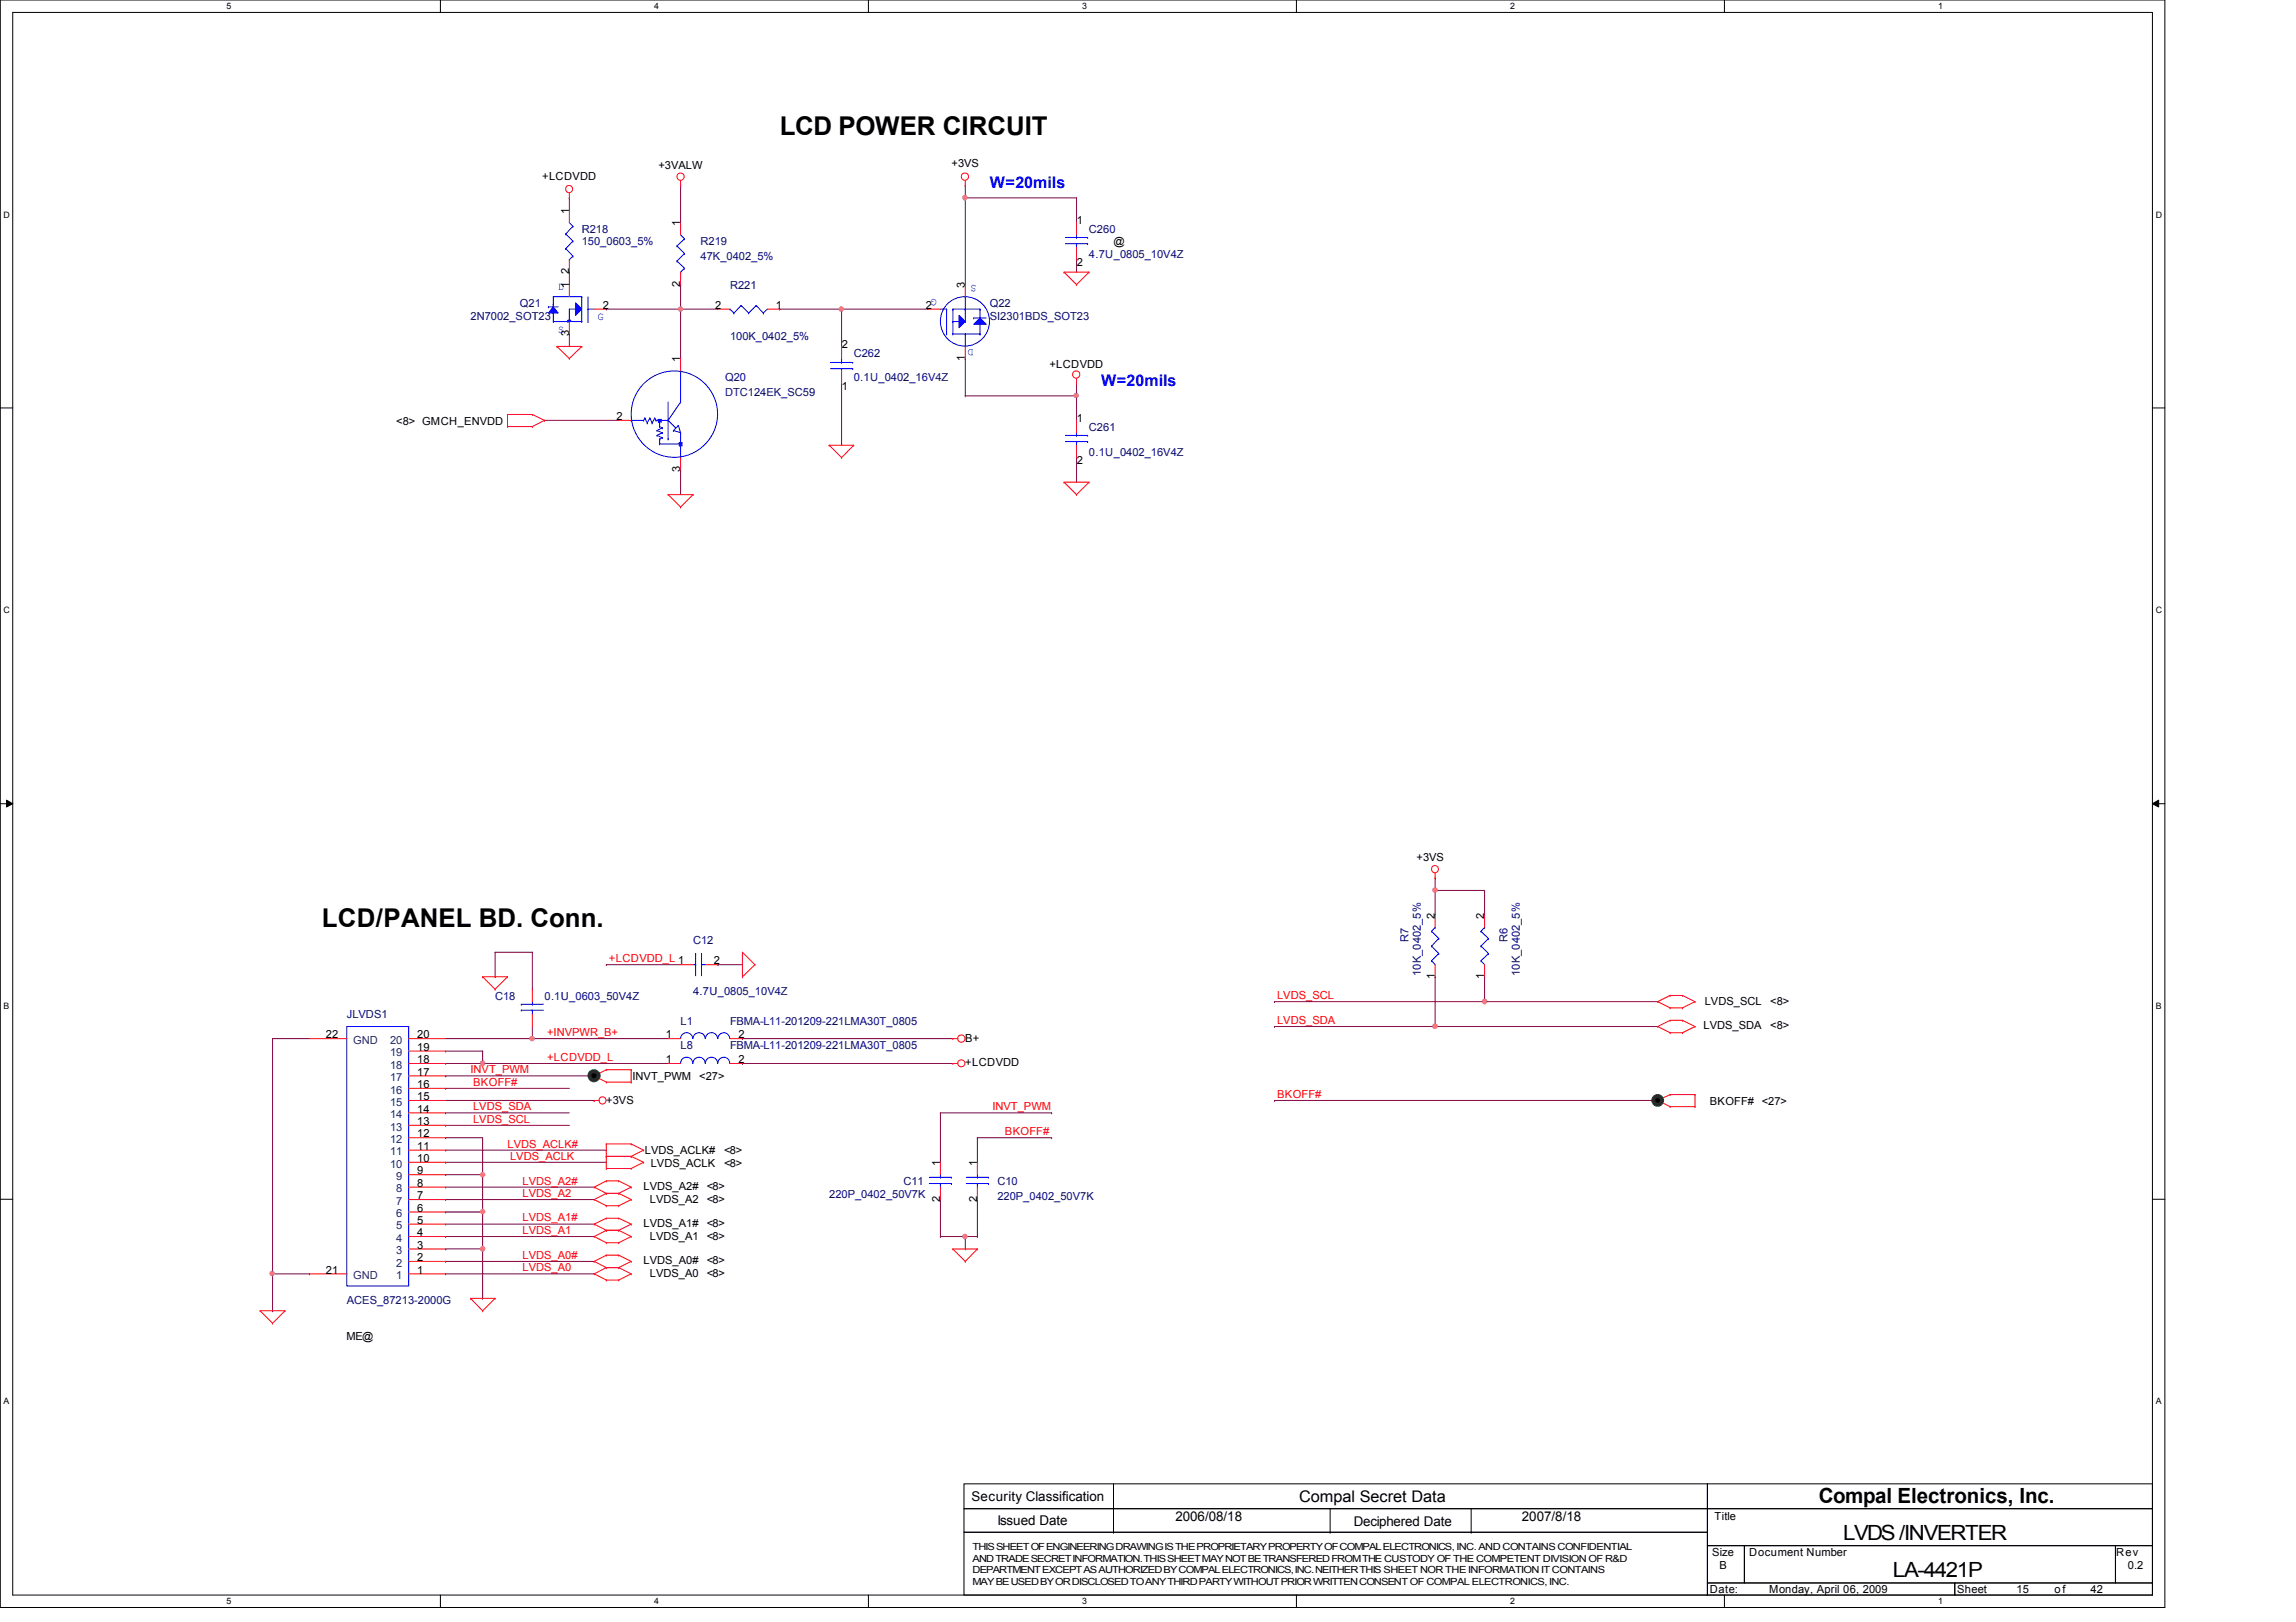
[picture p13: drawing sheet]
<svg xmlns="http://www.w3.org/2000/svg" width="297mm" height="210mm" viewBox="0 0 297 210" stroke-linecap="round" stroke-linejoin="round" font-family="sans-serif">
<defs><g id="words">
<g font-size="3.3">
<text x="100.9" y="17.5">LCD POWER CIRCUIT</text>
<text x="41.7" y="120">LCD/PANEL BD. Conn.</text>
</g>
<g font-size="2.7">
<text x="235.3" y="194.6">Compal Electronics, Inc.</text>
<text x="238.5" y="199.3">LVDS /INVERTER</text>
<text x="244.9" y="204.1">LA-4421P</text>
</g>
<g font-size="2.1" fill="#00f">
<text x="128.1" y="24.3">W=20mils</text>
<text x="142.4" y="49.9">W=20mils</text>
</g>
<text font-size="2.1" x="168.1" y="194.4">Compal Secret Data</text>
<g font-size="1.7">
<text x="125.7" y="194.3">Security Classification</text>
<text x="129" y="197.3">Issued Date</text>
<text x="152.1" y="196.8">2006/08/18</text>
<text x="175.1" y="197.5">Deciphered Date</text>
<text x="196.9" y="196.8">2007/8/18</text>
</g>
<g font-size="1.4">
<text x="70.1" y="23.3">+LCDVDD</text>
<text x="85.2" y="21.8">+3VALW</text>
<text x="123.1" y="21.7">+3VS</text>
<text x="73.6" y="27.7" transform="rotate(-90 73.6 27.7)">1</text>
<text x="88" y="29.3" transform="rotate(-90 88 29.3)">1</text>
<text x="139.3" y="29">1</text>
<text x="73.6" y="35.5" transform="rotate(-90 73.6 35.5)">2</text>
<text x="139.3" y="34.5">2</text>
<text x="144.1" y="31.7">@</text>
<text x="73.6" y="37.3" transform="rotate(-90 73.6 37.3)">1</text>
<text x="78" y="40">2</text>
<text x="88" y="37.1" transform="rotate(-90 88 37.1)">2</text>
<text x="92.5" y="40">2</text>
<text x="100.4" y="40">1</text>
<text x="119.8" y="40">2</text>
<text x="124.8" y="37.3" transform="rotate(-90 124.8 37.3)">3</text>
<text x="73.6" y="43.5" transform="rotate(-90 73.6 43.5)">3</text>
<text x="88" y="46.9" transform="rotate(-90 88 46.9)">1</text>
<text x="108.9" y="45">2</text>
<text x="124.8" y="46.7" transform="rotate(-90 124.8 46.7)">1</text>
<text x="135.8" y="47.6">+LCDVDD</text>
<text x="108.9" y="50.5">1</text>
<text x="51.3" y="55">&lt;8&gt; GMCH_ENVDD</text>
<text x="79.8" y="54.4">2</text>
<text x="139.3" y="54.6">1</text>
<text x="88" y="61.1" transform="rotate(-90 88 61.1)">3</text>
<text x="139.3" y="60.1">2</text>
<text x="183.3" y="111.5">+3VS</text>
<text x="185.6" y="118.9" transform="rotate(-90 185.6 118.9)">2</text>
<text x="192" y="118.9" transform="rotate(-90 192 118.9)">2</text>
<text x="92.4" y="124.8">2</text>
<text x="185.6" y="126.7" transform="rotate(-90 185.6 126.7)">1</text>
<text x="192" y="126.7" transform="rotate(-90 192 126.7)">1</text>
<text x="220.6" y="130">LVDS_SCL</text>
<text x="229" y="130">&lt;8&gt;</text>
<text x="42.2" y="134.4">22</text>
<text x="54" y="137.6">18</text>
<text x="54" y="136">19</text>
<text x="54" y="134.4">20</text>
<text x="86.1" y="137.6">1</text>
<text x="86.1" y="134.4">1</text>
<text x="95.5" y="137.6">2</text>
<text x="95.5" y="134.4">2</text>
<text x="124.9" y="134.8">B+</text>
<text x="220.4" y="133.2">LVDS_SDA</text>
<text x="229" y="133.2">&lt;8&gt;</text>
<text x="54" y="144">14</text>
<text x="54" y="142.4">15</text>
<text x="54" y="140.8">16</text>
<text x="54" y="139.2">17</text>
<text x="78.4" y="142.8">+3VS</text>
<text x="81.8" y="139.8">INVT_PWM</text>
<text x="90.5" y="139.8">&lt;27&gt;</text>
<text x="124.9" y="138">+LCDVDD</text>
<text x="221.2" y="143">BKOFF# &lt;27&gt;</text>
<text x="54" y="148.8">11</text>
<text x="54" y="147.2">12</text>
<text x="54" y="145.6">13</text>
<text x="83.4" y="149.4">LVDS_ACLK#</text>
<text x="93.7" y="149.4">&lt;8&gt;</text>
<text x="54" y="155.2">7</text>
<text x="54" y="153.6">8</text>
<text x="54" y="152">9</text>
<text x="54" y="150.4">10</text>
<text x="83.3" y="154">LVDS_A2#</text>
<text x="84.1" y="155.6">LVDS_A2</text>
<text x="84.2" y="151">LVDS_ACLK</text>
<text x="91.4" y="154">&lt;8&gt;</text>
<text x="91.4" y="155.6">&lt;8&gt;</text>
<text x="93.7" y="151">&lt;8&gt;</text>
<text x="121.6" y="155.5" transform="rotate(-90 121.6 155.5)">2</text>
<text x="121.6" y="150.9" transform="rotate(-90 121.6 150.9)">1</text>
<text x="126.4" y="155.5" transform="rotate(-90 126.4 155.5)">2</text>
<text x="126.4" y="150.9" transform="rotate(-90 126.4 150.9)">1</text>
<text x="54" y="161.6">3</text>
<text x="54" y="160">4</text>
<text x="54" y="158.4">5</text>
<text x="54" y="156.8">6</text>
<text x="83.3" y="158.8">LVDS_A1#</text>
<text x="84.1" y="160.4">LVDS_A1</text>
<text x="91.4" y="158.8">&lt;8&gt;</text>
<text x="91.4" y="160.4">&lt;8&gt;</text>
<text x="42.2" y="164.8">21</text>
<text x="54" y="164.8">1</text>
<text x="54" y="163.2">2</text>
<text x="83.3" y="163.6">LVDS_A0#</text>
<text x="84.1" y="165.2">LVDS_A0</text>
<text x="91.4" y="163.6">&lt;8&gt;</text>
<text x="91.4" y="165.2">&lt;8&gt;</text>
<text x="44.8" y="173.4">ME@</text>
<text x="221.8" y="196.8">Title</text>
<text x="221.5" y="201.4">Size</text>
<text x="222.5" y="203">B</text>
<text x="226.3" y="201.4">Document Number</text>
<text x="273.8" y="201.4">Rev</text>
<text x="275.3" y="203">0.2</text>
<text x="221.2" y="206.2">Date:</text>
<text x="228.9" y="206.2">Monday, April 06, 2009</text>
<text x="253.2" y="206.2">Sheet</text>
<text x="260.9" y="206.2">15</text>
<text x="265.8" y="206.2">of</text>
<text x="270.5" y="206.2">42</text>
</g>
<g font-size="1.4" fill="#000080">
<text x="75.3" y="30.2">R218</text>
<text x="75.3" y="31.7">150_0603_5%</text>
<text x="90.6" y="31.7">R219</text>
<text x="90.6" y="33.7">47K_0402_5%</text>
<text x="140.9" y="30.2">C260</text>
<text x="140.9" y="33.4">4.7U_0805_10V4Z</text>
<text x="60.9" y="41.4">2N7002_SOT23</text>
<text x="67.3" y="39.8">Q21</text>
<text x="94.4" y="37.4">R221</text>
<text x="128.1" y="39.8">Q22</text>
<text x="128.1" y="41.4">SI2301BDS_SOT23</text>
<text x="94.4" y="43.9">100K_0402_5%</text>
<text x="110.4" y="46.2">C262</text>
<text x="93.8" y="49.4">Q20</text>
<text x="93.8" y="51.3">DTC124EK_SC59</text>
<text x="110.4" y="49.4">0.1U_0402_16V4Z</text>
<text x="140.9" y="55.8">C261</text>
<text x="140.9" y="59">0.1U_0402_16V4Z</text>
<text x="89.7" y="122.2">C12</text>
<text x="182.2" y="122" transform="rotate(-90 182.2 122)">R7</text>
<text x="195" y="122" transform="rotate(-90 195 122)">R6</text>
<text x="44.9" y="131.8">JLVDS1</text>
<text x="64" y="129.4">C18</text>
<text x="70.4" y="129.4">0.1U_0603_50V4Z</text>
<text x="89.7" y="128.7">4.7U_0805_10V4Z</text>
<text x="183.8" y="126.3" transform="rotate(-90 183.8 126.3)">10K_0402_5%</text>
<text x="196.6" y="126.3" transform="rotate(-90 196.6 126.3)">10K_0402_5%</text>
<text x="88.1" y="135.8">L8</text>
<text x="88.1" y="132.6">L1</text>
<text x="94.4" y="135.8">FBMA-L11-201209-221LMA30T_0805</text>
<text x="94.4" y="132.6">FBMA-L11-201209-221LMA30T_0805</text>
<text x="107.3" y="155">220P_0402_50V7K</text>
<text x="116.9" y="153.4">C11</text>
<text x="129" y="153.4">C10</text>
<text x="129" y="155.3">220P_0402_50V7K</text>
<text x="44.9" y="168.7">ACES_87213-2000G</text>
</g>
<g font-size="1.4" fill="#00f">
<text x="72.2" y="37.5">D</text>
<text x="77.3" y="41.4">G</text>
<text x="121.2" y="38.7" transform="rotate(180 121.2 38.7)">G</text>
<text x="126.3" y="36.9" transform="rotate(180 126.3 36.9)">S</text>
<text x="72.2" y="43.1">S</text>
<text x="126" y="45.2" transform="rotate(180 126 45.2)">D</text>
</g>
<g font-size="1.4" fill="#f00">
<text x="78.8" y="124.5">+LCDVDD_L 1</text>
<text x="165.2" y="129.3">LVDS_SCL</text>
<text x="70.8" y="137.3">+LCDVDD_L</text>
<text x="70.8" y="134.1">+INVPWR_B+</text>
<text x="165.2" y="132.5">LVDS_SDA</text>
<text x="60.9" y="138.9">INVT_PWM</text>
<text x="61.2" y="143.7">LVDS_SDA</text>
<text x="61.2" y="140.5">BKOFF#</text>
<text x="128.4" y="143.7">INVT_PWM</text>
<text x="165.2" y="142.1">BKOFF#</text>
<text x="61.2" y="145.3">LVDS_SCL</text>
<text x="65.7" y="148.5">LVDS_ACLK#</text>
<text x="130" y="146.9">BKOFF#</text>
<text x="66" y="150.1">LVDS_ACLK</text>
<text x="67.6" y="154.9">LVDS_A2</text>
<text x="67.6" y="153.3">LVDS_A2#</text>
<text x="67.6" y="159.7">LVDS_A1</text>
<text x="67.6" y="158.1">LVDS_A1#</text>
<text x="67.6" y="164.5">LVDS_A0</text>
<text x="67.6" y="162.9">LVDS_A0#</text>
</g>
<g font-size="1.4" fill="#004080">
<text x="45.7" y="135.1">GND</text>
<text x="50.5" y="136.7">19</text>
<text x="50.5" y="135.1">20</text>
<text x="50.5" y="143.1">15</text>
<text x="50.5" y="141.5">16</text>
<text x="50.5" y="139.9">17</text>
<text x="50.5" y="138.3">18</text>
<text x="50.5" y="149.5">11</text>
<text x="50.5" y="147.9">12</text>
<text x="50.5" y="146.3">13</text>
<text x="50.5" y="144.7">14</text>
<text x="50.5" y="151.1">10</text>
<text x="51.3" y="155.9">7</text>
<text x="51.3" y="154.3">8</text>
<text x="51.3" y="152.7">9</text>
<text x="51.3" y="160.7">4</text>
<text x="51.3" y="159.1">5</text>
<text x="51.3" y="157.5">6</text>
<text x="45.7" y="165.5">GND</text>
<text x="51.3" y="165.5">1</text>
<text x="51.3" y="163.9">2</text>
<text x="51.3" y="162.3">3</text>
</g>
<g font-size="1.3">
<text x="125.8" y="202.1">AND TRADE SECRET INFORMATION. THIS SHEET MAY NOT BETRANSFERED FROM THE CUSTODY OF THE COMPETENT DIVISION OF R&amp;D</text>
<text x="125.8" y="200.6">THIS SHEET OF ENGINEERING DRAWING IS THE PROPRIETARY PROPERTY OF COMPAL ELECTRONICS, INC. AND CONTAINS CONFIDENTIAL</text>
<text x="125.8" y="203.6">DEPARTMENT EXCEPT AS AUTHORIZED BY COMPAL ELECTRONICS, INC. NEITHER THIS SHEET NOR THE INFORMATION IT CONTAINS</text>
<text x="125.8" y="205.1">MAY BE USED BY OR DISCLOSED TO ANY THIRD PARTY WITHOUT PRIOR WRITTEN CONSENT OF COMPAL ELECTRONICS, INC.</text>
</g>
<g font-size="1.1">
<text x="29.3" y="1.1">5</text>
<text x="84.6" y="1.1">4</text>
<text x="140" y="1.1">3</text>
<text x="195.4" y="1.1">2</text>
<text x="250.7" y="1.1">1</text>
<text x=".5" y="28.2">D</text>
<text x="278.9" y="28.2">D</text>
<text x=".5" y="79.3">C</text>
<text x="278.9" y="79.3">C</text>
<text x=".5" y="130.6">B</text>
<text x="278.9" y="130.6">B</text>
<text x=".5" y="181.7">A</text>
<text x="278.9" y="181.7">A</text>
<text x="29.3" y="207.6">5</text>
<text x="84.6" y="207.6">4</text>
<text x="140" y="207.6">3</text>
<text x="195.4" y="207.6">2</text>
<text x="250.7" y="207.6">1</text>
</g>
</g></defs>
<path d="M0 0h280.1v208h-280.1zM1.6 1.6h276.9v204.8h-276.9z" fill="none" stroke="#000" stroke-width=".13"/>
<g fill="#fff">
<path d="M29.3 .2h.6v1.2h-.6z"/>
<path d="M29.3 206.6h.6v1.2h-.6z"/>
</g>
<path d="M57 0v1.6M57 206.4v1.6" fill="none" stroke="#000" stroke-width=".13"/>
<g fill="#fff">
<path d="M84.6 .2h.6v1.2h-.6z"/>
<path d="M84.6 206.6h.6v1.2h-.6z"/>
</g>
<path d="M112.3 0v1.6M112.3 206.4v1.6" fill="none" stroke="#000" stroke-width=".13"/>
<g fill="#fff">
<path d="M140 .2h.6v1.2h-.6z"/>
<path d="M140 206.6h.6v1.2h-.6z"/>
</g>
<path d="M167.7 0v1.6M167.7 206.4v1.6" fill="none" stroke="#000" stroke-width=".13"/>
<g fill="#fff">
<path d="M195.4 .2h.6v1.2h-.6z"/>
<path d="M195.4 206.6h.6v1.2h-.6z"/>
</g>
<path d="M223.1 0v1.6M223.1 206.4v1.6" fill="none" stroke="#000" stroke-width=".13"/>
<g fill="#fff">
<path d="M250.7 .2h.6v1.2h-.6z"/>
<path d="M250.7 206.6h.6v1.2h-.6z"/>
<path d="M.5 27.2h.7v1.2h-.7z"/>
<path d="M278.9 27.2h.8v1.2h-.8z"/>
<path d="M.5 78.4h.7v1.1h-.7z"/>
<path d="M278.9 78.4h.8v1.1h-.8z"/>
</g>
<path d="M0 52.8h1.6M278.5 52.8h1.6" fill="none" stroke="#000" stroke-width=".13"/>
<g fill="#fff">
<path d="M.5 129.6h.7v1.2h-.7z"/>
<path d="M278.9 129.6h.7v1.2h-.7z"/>
</g>
<path d="M0 104h1.6M.8 103.5l.8 .5-.8 .4zM278.5 104l.8-.5v.9zM278.5 104h1.6" fill="none" stroke="#000" stroke-width=".13"/>
<path d="M.8 103.5l.8 .5-.8 .4zM278.5 104l.8-.5v.9z" fill="#000"/>
<g fill="#fff">
<path d="M.5 180.8h.7v1.1h-.7z"/>
<path d="M278.9 180.8h.7v1.1h-.7z"/>
</g>
<path d="M0 155.2h1.6M278.5 155.2h1.6" fill="none" stroke="#000" stroke-width=".13"/>
<g fill="none" stroke="#800040" stroke-width=".13">
<path d="M73.7 25.6h.1M73.7 35.2h.1M73.7 25.6v1.6M73.7 35.2v1.6M88 36.8h.1M88 24h.1M88 24v4.8M88 36.8v9.6M124.9 25.6h.1M124.9 24h.1M124.9 25.6h14.4M124.9 24v12.8"/>
<path d="M139.3 33.6h.1M139.3 25.6h.1M139.3 25.6v3.2M139.3 33.6v1.6M70.4 54.4h.1M70.4 54.4h9.6M73.7 43.2h.1M73.7 43.2v1.6M78.4 40h.1M78.4 40h14.5M88 40h.1M100.9 40h.1"/>
<path d="M100.9 40h19.2M108.9 40h.1M108.9 49.6h.1M108.9 40v4.8M108.9 49.6v8M124.9 46.4h.1M124.9 51.2h.1M124.9 46.4v4.8M124.9 51.2h14.4M139.3 51.2h.1M139.3 49.6h.1M139.3 59.2h.1"/>
<path d="M139.3 49.6v4.8M139.3 59.2v3.2M88 60.8h.1M88 60.8v3.2M185.7 113.6h.1M185.7 115.2h.1M185.7 113.6v4.8M185.7 115.2h6.4M192.1 115.2h.1M192.1 115.2v3.2M35.3 134.4h.1M35.3 134.4h4.7"/>
<path d="M35.3 134.4v35.2M57.7 139.2h.1M57.7 136h.1M57.7 137.6h.1M57.7 139.2h19.2M57.7 137.6h28.7M57.7 134.4h28.7M57.7 136h4.7M62.4 137.6h.1M62.4 136h.1M62.4 136v1.6M64 126.4h.1"/>
<path d="M68.9 134.4h.1M68.9 128h.1M68.9 123.2h.1M68.9 123.2v4.8M68.9 132.8v1.6M68.9 123.2h-4.9v3.2M78.4 124.8h.1M78.4 124.8h9.6M92.9 124.8h.1M92.9 124.8h3.2M96.1 137.6h.1M96.1 134.4h.1"/>
<path d="M96.1 137.6h27.2M96.1 134.4h27.2M164.9 132.8h.1M164.9 129.6h.1M164.9 132.8h49.6M164.9 129.6h49.6M185.7 126.4h.1M185.7 132.8h.1M185.7 126.4v6.4M192.1 126.4h.1M192.1 129.6h.1M192.1 126.4v3.2"/>
<path d="M57.7 156.8h.1M57.7 152h.1M57.7 147.2h.1M57.7 144h.1M57.7 145.6h.1M57.7 140.8h.1M57.7 155.2h.1M57.7 153.6h.1M57.7 158.4h.1M57.7 150.4h.1M57.7 148.8h.1M57.7 142.4h19.2"/>
<path d="M57.7 156.8h4.7M57.7 152h4.7M57.7 147.2h4.7v20.8M57.7 144h16M57.7 145.6h16M57.7 140.8h16M57.7 155.2h19.2M57.7 153.6h19.2M57.7 158.4h19.2M57.7 150.4h20.7M57.7 148.8h20.7M62.4 152h.1"/>
<path d="M62.4 156.8h.1M76.9 142.4h.1M121.7 144h.1M121.7 144h14.4M121.7 144v6.4M121.7 155.2v4.8M126.4 147.2h.1M126.4 155.2h.1M126.4 147.2h9.7M126.4 147.2v3.2M126.4 155.2v4.8M136.1 147.2h.1"/>
<path d="M136.1 144h.1M164.9 142.4h.1M164.9 142.4h49.6M35.3 164.8h.1M35.3 169.6h.1M35.3 164.8h4.7M40 164.8h.1M57.7 161.6h.1M57.7 164.8h.1M57.7 163.2h.1M57.7 160h.1M57.7 161.6h4.7"/>
<path d="M57.7 164.8h19.2M57.7 163.2h19.2M57.7 160h19.2M62.4 168h.1M62.4 161.6h.1M121.7 160h.1M121.7 160h4.7M124.9 160h.1M124.9 161.6h.1M124.9 160v1.6M126.4 160h.1"/>
</g>
<g fill="none" stroke="#f00" stroke-width=".13">
<path d="M65.7 55.2h.1M65.7 53.6h.1M65.7 53.6h3.2M65.7 55.2h3.2M65.7 53.6v1.6M68.9 53.6h.1M68.9 55.2h.1M68.9 53.6l1.5 .8M70.4 54.4h.1M70.4 54.4l-1.5 .8M76.9 139.2h.1M76.9 139.2l1.5 .8"/>
<path d="M78.4 138.4h.1M78.4 138.4h3.3M78.4 138.4l-1.5 .8M81.7 138.4h.1M81.7 138.4v1.6M214.5 129.6h.1M214.5 132.8h.1M214.5 129.6l1.6 .8M214.5 132.8l1.6 .8M216.1 128.8h.1M216.1 130.4h.1M216.1 132h.1"/>
<path d="M216.1 133.6h.1M216.1 128.8h1.6M216.1 128.8l-1.6 .8M216.1 130.4h1.6M216.1 132h1.6M216.1 132l-1.6 .8M216.1 133.6h1.6M217.7 128.8h.1M217.7 130.4h.1M217.7 132h.1M217.7 133.6h.1M217.7 128.8l1.6 .8"/>
<path d="M217.7 132l1.6 .8M219.3 129.6h.1M219.3 132.8h.1M219.3 129.6l-1.6 .8M219.3 132.8l-1.6 .8M76.9 153.6h.1M76.9 155.2h.1M76.9 158.4h.1M76.9 153.6l1.5 .8M76.9 155.2l1.5 .8M76.9 158.4l1.5 .8M78.4 140h.1"/>
<path d="M78.4 152.8h.1M78.4 154.4h.1M78.4 159.2h.1M78.4 156h.1M78.4 157.6h.1M78.4 149.6h.1M78.4 148h.1M78.4 151.2h.1M78.4 140h3.3M78.4 152.8h1.6M78.4 152.8l-1.5 .8M78.4 154.4h1.6"/>
<path d="M78.4 159.2h1.6M78.4 159.2l-1.5 .8M78.4 154.4l-1.5 .8M78.4 156h1.6M78.4 157.6h1.6M78.4 157.6l-1.5 .8M78.4 148h3.3M78.4 149.6h3.3M78.4 148v3.2M78.4 151.2h3.3M80 152.8h.1M80 154.4h.1"/>
<path d="M80 159.2h.1M80 156h.1M80 157.6h.1M80 152.8l1.7 .8M80 159.2l1.7 .8M80 154.4l1.7 .8M80 157.6l1.7 .8M81.7 140h.1M81.7 153.6h.1M81.7 155.2h.1M81.7 158.4h.1M81.7 148h.1"/>
<path d="M81.7 149.6h.1M81.7 151.2h.1M81.7 153.6l-1.7 .8M81.7 155.2l-1.7 .8M81.7 158.4l-1.7 .8M81.7 148l1.6 .8M81.7 149.6l1.6 .8M83.3 148.8h.1M83.3 150.4h.1M83.3 148.8l-1.6 .8M83.3 150.4l-1.6 .8M214.5 142.4h.1"/>
<path d="M214.5 142.4l1.6 .8M216.1 143.2h.1M216.1 141.6h.1M216.1 143.2h3.2M216.1 141.6l-1.6 .8M216.1 141.6h3.2M219.3 141.6h.1M219.3 143.2h.1M219.3 141.6v1.6M76.9 163.2h.1M76.9 164.8h.1M76.9 160h.1"/>
<path d="M76.9 163.2l1.5 .8M76.9 164.8l1.5 .9M76.9 160l1.5 .8M78.4 162.4h.1M78.4 164h.1M78.4 165.7h.1M78.4 160.8h.1M78.4 162.4h1.6M78.4 162.4l-1.5 .8M78.4 164h1.6M78.4 164l-1.5 .8M78.4 165.7h1.6"/>
<path d="M78.4 160.8h1.6M80 162.4h.1M80 164h.1M80 165.7h.1M80 160.8h.1M80 162.4l1.7 .8M80 164l1.7 .8M81.7 163.2h.1M81.7 164.8h.1M81.7 160h.1M81.7 163.2l-1.7 .8M81.7 164.8l-1.7 .9"/>
<path d="M81.7 160l-1.7 .8"/>
</g>
<circle cx="76.9" cy="139.2" r=".78" fill="#008000"/>
<g fill="none" stroke="#008000" stroke-width=".13">
<circle cx="76.9" cy="139.2" r=".4"/>
<circle cx="76.9" cy="139.2" r=".78"/>
</g>
<circle cx="76.9" cy="139.2" r=".4" fill="#000"/>
<circle cx="214.5" cy="142.4" r=".76" fill="#008000"/>
<g fill="none" stroke="#008000" stroke-width=".13">
<circle cx="214.5" cy="142.4" r=".38"/>
<circle cx="214.5" cy="142.4" r=".76"/>
</g>
<circle cx="214.5" cy="142.4" r=".38" fill="#000"/>
<g fill="none" stroke="#f00" stroke-width=".13">
<path d="M73.7 25.6h.1M73.7 25v.6M73.7 27.2v1.6M73.7 33.6v1.6M88 24h.1M88 23.4v.6M88 28.8v1.6M88 35.2v1.6M124.9 24h.1M124.9 23.4v.6M137.7 35.2h.1M137.7 35.2h3.2"/>
<path d="M137.7 35.2l1.6 1.6M139.3 36.8h.1M140.9 35.2h.1M140.9 35.2l-1.6 1.6M72 44.8h.1M72 44.8h3.3M72 44.8l1.7 1.6M73.7 46.4h.1M75.3 44.8h.1M75.3 44.8l-1.6 1.6M80 54.4h1.7M88 46.4v1.6"/>
<path d="M88 59.2v1.6M107.3 57.6h.1M107.3 57.6h3.1M107.3 57.6l1.6 1.6M108.9 59.2h.1M110.4 57.6h.1M110.4 57.6l-1.5 1.6M139.3 49.6h.1M139.3 49v.6M86.4 64h.1M86.4 64h3.3M86.4 64l1.6 1.6"/>
<path d="M88 65.6h.1M89.7 64h.1M89.7 64l-1.7 1.6M137.7 62.4h.1M137.7 62.4h3.2M137.7 62.4l1.6 1.6M139.3 64h.1M140.9 62.4h.1M140.9 62.4l-1.6 1.6M185.7 113.6h.1M185.7 113v.6M192.1 118.4v1.6"/>
<path d="M40 134.4h4.9M52.9 137.6h4.8M52.9 134.4h4.8M52.9 139.2h4.8M52.9 136h4.8M62.4 126.4h.1M62.4 126.4h3.3M62.4 126.4l1.6 1.6M64 128h.1M65.7 126.4h.1M65.7 126.4l-1.7 1.6M86.4 137.6h1.6"/>
<path d="M88 124.8h1.7M91.3 124.8h1.6M94.4 137.6h1.7M96.1 123.2h.1M96.1 126.4h.1M96.1 123.2v3.2M96.1 123.2l1.6 1.6M97.7 124.8h.1M97.7 124.8l-1.6 1.6M123.3 137.6h.1M123.3 134.4h.1M123.3 137.6h.6"/>
<path d="M123.3 134.4h.6M192.1 124.8v1.6M52.9 142.4h4.8M52.9 158.4h4.8M52.9 156.8h4.8M52.9 155.2h4.8M52.9 153.6h4.8M52.9 152h4.8M52.9 150.4h4.8M52.9 148.8h4.8M52.9 147.2h4.8M52.9 145.6h4.8"/>
<path d="M52.9 144h4.8M52.9 140.8h4.8M76.9 142.4h.1M76.9 142.4h.6M33.7 169.6h.1M33.7 169.6h3.2M33.7 169.6l1.6 1.6M35.3 171.2h.1M36.9 169.6h.1M36.9 169.6l-1.6 1.6M40 164.8h4.9M52.9 161.6h4.8"/>
<path d="M52.9 164.8h4.8M52.9 163.2h4.8M52.9 160h4.8M60.9 168h.1M60.9 168h3.1M60.9 168l1.5 1.6M62.4 169.6h.1M64 168h.1M64 168l-1.6 1.6M123.3 161.6h.1M123.3 161.6h3.1M123.3 161.6l1.6 1.6"/>
<path d="M124.9 163.2h.1M126.4 161.6h.1M126.4 161.6l-1.5 1.6"/>
<circle cx="73.6" cy="24.5" r=".46"/>
<circle cx="88" cy="22.9" r=".47"/>
<circle cx="124.8" cy="22.9" r=".47"/>
<circle cx="139.2" cy="48.5" r=".47"/>
<circle cx="185.6" cy="112.5" r=".46"/>
<circle cx="124.4" cy="134.4" r=".47"/>
<circle cx="124.4" cy="137.6" r=".46"/>
<circle cx="77.9" cy="142.4" r=".46"/>
</g>
<g fill="none" stroke="#000" stroke-width=".13">
<path d="M124.7 192h96.2v3.2h-96.2zM124.7 195.2h96.2v3.1h-96.2zM124.7 198.3h96.2v8.1h-96.2zM144.1 195.2h.1M144.1 198.3h.1M144.1 192v6.3M172.1 198.3h.1M172.1 195.2v3.1M190.3 198.3h.1M190.3 195.2v3.1M220.9 192h57.6v3.2h-57.6zM220.9 195.2h57.6v4.8h-57.6z"/>
<path d="M220.9 200h4.8v4.9h-4.8zM220.9 204.9h32v1.5h-32zM225.7 200h48v4.9h-48zM252.9 204.9h25.6v1.5h-25.6zM273.7 200h4.8v4.9h-4.8z"/>
</g>
<g fill="none" stroke="#00f" stroke-width=".13">
<path d="M73.2 30.3h.1M73.2 32.2h.1M73.2 30.3l.9 .9M73.2 32.2l.9 .9M73.7 33.6h.1M73.7 28.8l.4 .5M74.1 29.3h.1M74.1 31.2h.1M74.1 33.1h.1M74.1 29.3l-.9 1M74.1 31.2l-.9 1M74.1 33.1l-.4 .5"/>
<path d="M87.6 31.8h.1M87.6 33.8h.1M87.6 31.8l1 1M87.6 33.8l1 .9M88 35.2h.1M88 30.4l.6 .5M88.6 30.9h.1M88.6 32.8h.1M88.6 34.7h.1M88.6 30.9l-1 .9M88.6 32.8l-1 1M88.6 34.7l-.6 .5"/>
<path d="M81.7 54.4h.1M81.7 54.4h1.6M83.3 54.4h.1M83.4 54.1h.1M83.4 54.1l.3 .6M83.4 54.1l-.1 .3M83.7 54.7h.1M84.1 54.1h.1M84.1 54.1l.3 .6M84.1 54.1l-.4 .6M84.4 54.7h.1M84.7 54.1h.1"/>
<path d="M84.7 54.1l.2 .3M84.7 54.1l-.3 .6M84.9 54.4h.1M84.9 54.4h1.5M85 55.7h.1M85 56.3h.1M85 55.7l.7 .3M85 56.3l.7 .3M85.2 54.3h.1M85.2 54.6h.1M85.2 54.6h.3M85.2 54.3h.3"/>
<path d="M85.2 54.3v.3M85.3 55.2h.1M85.3 56.8h.1M85.3 57.4h.1M85.3 54.4v.8M85.3 56.8v.6M85.3 55.2l.4 .2M85.3 57.4h2.7M85.5 54.6h.1M85.5 54.3h.1M85.5 54.3v.3M85.7 55.4h.1"/>
<path d="M85.7 56h.1M85.7 56.6h.1M85.7 55.4l-.7 .3M85.7 56l-.7 .3M85.7 56.6l-.4 .2M86.4 54.4h.1M86.4 56.8h.1M86.4 52v4.8M86.4 54.4l1 1M87.1 55.7h.1M87.1 55.7l.9 .3M87.4 55.4h.1"/>
<path d="M87.8 55.1h.1M87.8 55.1l.2 .9M87.8 55.1l-.7 .6M87.9 57.3h.1M87.9 57.6h.1M87.9 57.3v.3M87.9 57.3h.3M87.9 57.6h.3M88 52h.1M88 59.2h.1M88 57.4h.1M88 56h.1"/>
<path d="M88 48v4M88 56v3.2M88 52l-1.6 2.4M88.2 57.3h.1M88.2 57.6h.1M88.2 57.3v.3M44.9 132.8h8v33.6h-8zM88 137.6a.78 .78 0 0 1 .8-.8 .78 .78 0 0 1 .8 .8M89.7 137.6a.78 .78 0 0 1 .7-.8 .78 .78 0 0 1 .8 .8M89.7 124.8h.3M90 124.8h.1M90 123.4h.1"/>
<path d="M90 123.4v2.9M90.8 123.4h.1M90.8 124.8h.1M90.8 124.8h.5M90.8 123.4v2.9M91.3 137.6a.78 .78 0 0 1 .8-.8 .78 .78 0 0 1 .7 .8M92.9 137.6a.76 .76 0 0 1 .7-.8 .76 .76 0 0 1 .8 .8M191.6 124.3h.1M191.6 122.4h.1M191.6 120.5h.1M191.6 124.3l.5 .5M191.6 122.4l1 1"/>
<path d="M191.6 120.5l1 1M192.1 120h.1M192.1 120l-.5 .5M192.6 123.4h.1M192.6 121.5h.1M192.6 123.4l-1 .9M192.6 121.5l-1 .9"/>
<circle cx="87.2" cy="53.6" r="5.6"/>
</g>
<path d="M74.5 39.2l.8 .8-.8 .8z" fill="#00f"/>
<path d="M74.5 39.2l.8 .8-.8 .8z" fill="none" stroke="#00f" stroke-width=".13"/>
<path d="M71.6 39.7l.6 .8h-1.3z" fill="#00f"/>
<g fill="none" stroke="#00f" stroke-width=".13">
<path d="M70.9 39.7h.1M70.9 39.7h1.3M71.6 39.7l.6 .8h-1.3zM71.6 38.4h.1M71.6 39.4h.1M71.6 38.4h3.7M71.6 38.4v1.3M75.3 38.4h.1M75.3 38.4v3.2M76.1 38.4v3.2M95.9 39.5h.1M95.9 39.5l1 1"/>
<path d="M95.9 39.5l-.9 1M97.8 39.5h.1M97.8 39.5l1 1M97.8 39.5l-.9 1M71.6 41.6h.1M71.6 40.5h.1M71.6 41.6h3.7M71.6 40.5v1.1M73.5 41.4h.1M73.5 41.6h.1M73.5 41.4h.3M73.5 41.4v.2"/>
<path d="M73.7 41.6h.1M73.7 40h.1M73.7 40v1.6M73.7 40h.8M73.8 41.4h.1M73.8 41.4v.2M74.5 40h.1M75.3 41.6h.1M76.1 40h.1M76.1 41.6h.1M76.1 40h.8M94.4 40h.1"/>
<path d="M94.4 40l.6 .5M95 40.5h.1M96.9 40.5h.1M98.8 40.5h.1M99.3 40l-.5 .5M88 134.4a.78 .78 0 0 1 .8-.8 .78 .78 0 0 1 .8 .8M89.7 134.4a.78 .78 0 0 1 .7-.8 .78 .78 0 0 1 .8 .8M91.3 134.4a.78 .78 0 0 1 .8-.8 .78 .78 0 0 1 .7 .8M92.9 134.4a.76 .76 0 0 1 .7-.8 .76 .76 0 0 1 .8 .8"/>
</g>
<path d="M73.7 36.8v1.6M73.7 41.6v1.6M76.9 40h1.5M92.9 40h1.5M99.3 40h1.6M86.4 134.4h1.6M94.4 134.4h1.7" fill="none" stroke="#f00" stroke-width=".13"/>
<path d="M124.1 40.8l.8 .8-.8 .8z" fill="#00f"/>
<path d="M123.3 43.2h.1M123.3 40h.1M123.3 41.6h.1M123.3 43.2h1.6M123.3 40v3.2M123.3 40h1.6M123.3 41.6h.8M124.1 40.8l.8 .8-.8 .8zM124.9 40h.1M124.9 41.6h.1M124.9 40v1.6" fill="none" stroke="#00f" stroke-width=".13"/>
<path d="M126 42l.8-.9 .8 .9z" fill="#00f"/>
<g fill="none" stroke="#00f" stroke-width=".13">
<path d="M124.9 38.4h.1M124.9 38.4v1.8M137.8 31.5h2.9M137.8 30.7h2.9M139.3 30.7h.1M139.3 31.5h.1M139.3 30.4v.3M139.3 31.5v.5M140.7 31.5h.1M140.7 30.7h.1M107.4 46.9h2.9M107.4 47.7h2.9"/>
<path d="M108.9 47.7h.1M108.9 46.9h.1M108.9 46.4v.5M108.9 47.7v.3M110.3 46.9h.1M110.3 47.7h.1M121.7 40h.8M122.5 40h.1M122.5 43.2h.1M122.5 40v3.2M124.9 43.2h.1M124.9 40h1.9"/>
<path d="M124.9 43.2v1.6M124.9 43.2h1.9M126 42l.8-.9 .8 .9zM126 41.1h.1M126 41.1h1.6M126.8 40h.1M126.8 43.2h.1M126.8 40v1.1M126.8 42v1.2M137.8 57.1h2.9M137.8 56.3h2.9M139.3 56.3h.1"/>
<path d="M139.3 57.1h.1M139.3 56v.3M139.3 57.1v.5M140.7 57.1h.1M140.7 56.3h.1M67.4 130.7h.1M67.4 130h.1M67.4 130.7h2.9M67.4 130h2.9M68.9 130h.1M68.9 130.7h.1M68.9 129.6v.4"/>
<path d="M68.9 130.7v.5M185.2 124.3h.1M185.2 122.4h.1M185.2 120.5h.1M185.2 124.3l.5 .5M185.2 122.4l.9 1M185.2 120.5l.9 1M185.7 120h.1M185.7 120l-.5 .5M186.1 123.4h.1M186.1 121.5h.1M186.1 123.4l-.9 .9"/>
<path d="M186.1 121.5l-.9 .9M120.2 153.2h2.9M120.2 152.4h2.9M121.7 152.4h.1M121.7 153.2h.1M121.7 152v.4M121.7 153.2v.4M123.1 153.2h.1M123.1 152.4h.1M125 153.2h2.9M125 152.4h2.9M126.4 152.4h.1"/>
<path d="M126.4 153.2h.1M126.4 152v.4M126.4 153.2v.4M127.9 153.2h.1M127.9 152.4h.1"/>
<circle cx="124.8" cy="41.6" r="3.2"/>
</g>
<g fill="none" stroke="#f00" stroke-width=".13">
<path d="M124.9 36.8v1.6M139.3 28.8v1.6M139.3 32v1.6M108.9 44.8v1.6M108.9 48v1.6M120.1 40h1.6M124.9 44.8v1.6M139.3 54.4v1.6M139.3 57.6v1.6M185.7 118.4v1.6M68.9 128v1.6M68.9 131.2v1.6"/>
<path d="M185.7 124.8v1.6M121.7 150.4v1.6M121.7 153.6v1.6M126.4 150.4v1.6M126.4 153.6v1.6"/>
</g>
<circle cx="185.7" cy="132.8" r=".31" fill="#f0f"/>
<circle cx="185.7" cy="132.8" r=".31" fill="none" stroke="#f0f" stroke-width=".13"/>
<circle cx="192.1" cy="129.6" r=".31" fill="#f0f"/>
<circle cx="192.1" cy="129.6" r=".31" fill="none" stroke="#f0f" stroke-width=".13"/>
<circle cx="124.8" cy="25.6" r=".31" fill="#f0f"/>
<circle cx="124.8" cy="25.6" r=".31" fill="none" stroke="#f0f" stroke-width=".13"/>
<circle cx="185.7" cy="115.2" r=".31" fill="#f0f"/>
<circle cx="185.7" cy="115.2" r=".31" fill="none" stroke="#f0f" stroke-width=".13"/>
<circle cx="88.1" cy="40" r=".3" fill="#f0f"/>
<circle cx="88.1" cy="40" r=".3" fill="none" stroke="#f0f" stroke-width=".13"/>
<circle cx="139.2" cy="51.2" r=".3" fill="#f0f"/>
<circle cx="139.2" cy="51.2" r=".3" fill="none" stroke="#f0f" stroke-width=".13"/>
<circle cx="108.8" cy="40" r=".3" fill="#f0f"/>
<circle cx="108.8" cy="40" r=".3" fill="none" stroke="#f0f" stroke-width=".13"/>
<circle cx="62.4" cy="137.6" r=".31" fill="#f0f"/>
<circle cx="62.4" cy="137.6" r=".31" fill="none" stroke="#f0f" stroke-width=".13"/>
<circle cx="68.8" cy="134.4" r=".3" fill="#f0f"/>
<circle cx="68.8" cy="134.4" r=".3" fill="none" stroke="#f0f" stroke-width=".13"/>
<circle cx="62.4" cy="152" r=".3" fill="#f0f"/>
<circle cx="62.4" cy="152" r=".3" fill="none" stroke="#f0f" stroke-width=".13"/>
<circle cx="62.4" cy="156.8" r=".3" fill="#f0f"/>
<circle cx="62.4" cy="156.8" r=".3" fill="none" stroke="#f0f" stroke-width=".13"/>
<circle cx="62.4" cy="161.6" r=".31" fill="#f0f"/>
<circle cx="62.4" cy="161.6" r=".31" fill="none" stroke="#f0f" stroke-width=".13"/>
<circle cx="35.2" cy="164.8" r=".3" fill="#f0f"/>
<circle cx="35.2" cy="164.8" r=".3" fill="none" stroke="#f0f" stroke-width=".13"/>
<circle cx="124.8" cy="160" r=".3" fill="#f0f"/>
<circle cx="124.8" cy="160" r=".3" fill="none" stroke="#f0f" stroke-width=".13"/>
<use href="#words"/>
</svg>
